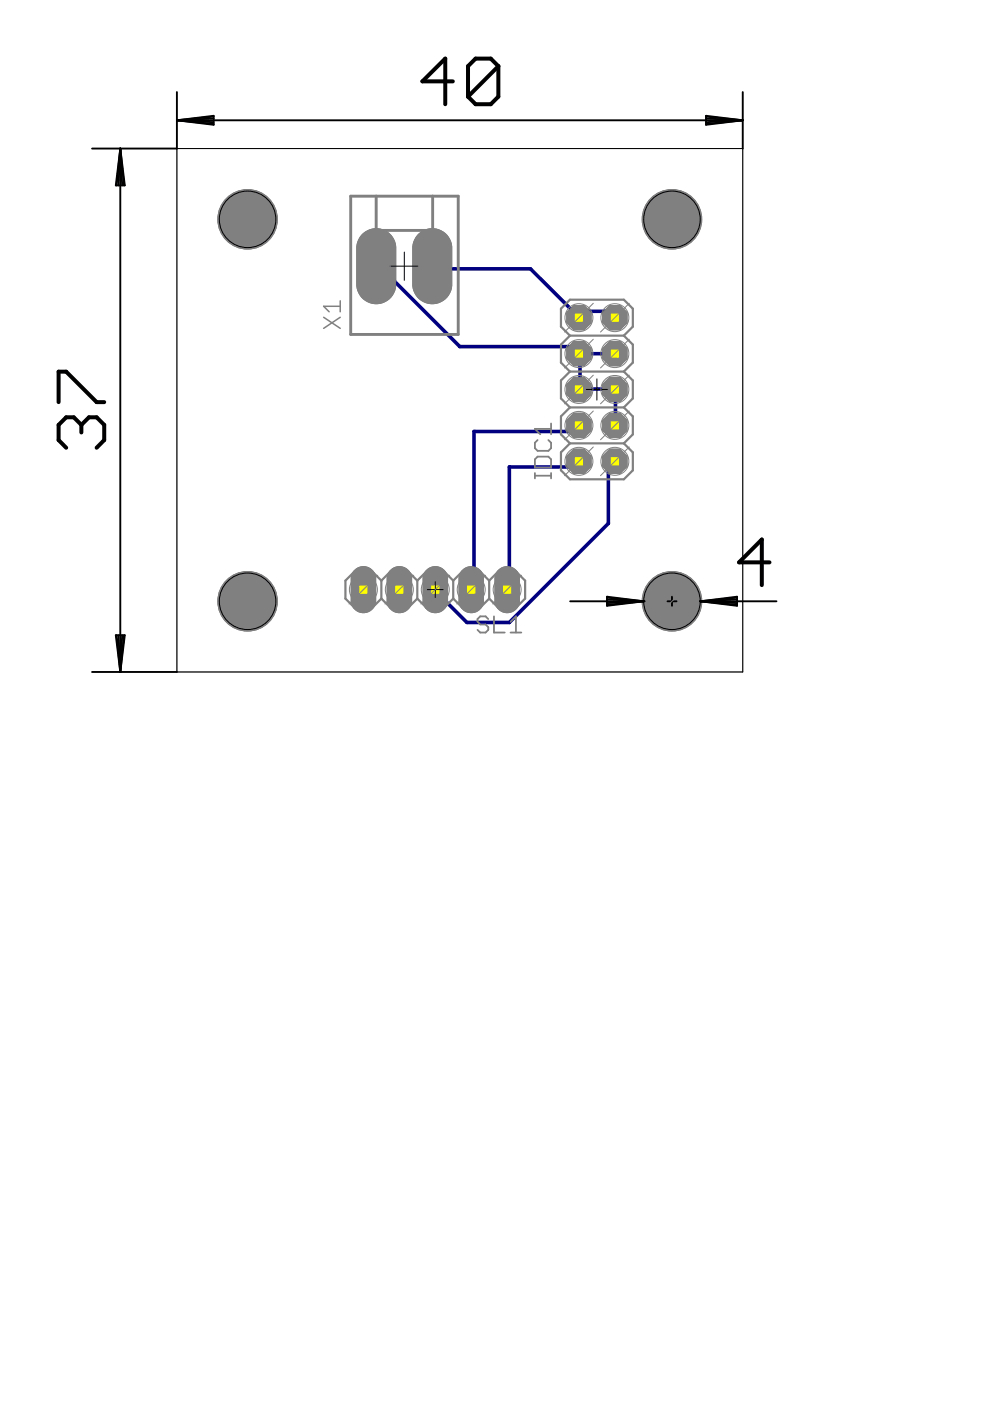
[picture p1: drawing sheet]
<svg xmlns="http://www.w3.org/2000/svg" width="210mm" height="297mm" viewBox="0 0 210 297" stroke-linecap="round" stroke-linejoin="round" font-family="sans-serif">
<g fill="#808080" stroke="#808080" stroke-width=".21">
<circle cx="52.5" cy="127.5" r="6.3"/>
<circle cx="52.5" cy="46.5" r="6.3"/>
<circle cx="142.5" cy="46.5" r="6.3"/>
<circle cx="142.5" cy="127.5" r="6.3"/>
</g>
<g fill="#808080" stroke="#808080" stroke-width=".21">
<path d="M105.9 120.8a2.6 2.6 0 0 1 2.6-.5 2.6 2.6 0 0 1 1.6 2.2v5a2.6 2.6 0 0 1-2.6 2.4 2.6 2.6 0 0 1-2.6-2.4v-5l.2-.8z"/>
<path d="M98.2 120.8a2.6 2.6 0 0 1 2.7-.5 2.6 2.6 0 0 1 1.6 2.2v5a2.6 2.6 0 0 1-2.6 2.4 2.6 2.6 0 0 1-2.6-2.4v-5l.2-.8z"/>
<path d="M90.6 120.8a2.6 2.6 0 0 1 2.7-.5 2.6 2.6 0 0 1 1.6 2.2v5a2.6 2.6 0 0 1-2.6 2.4 2.6 2.6 0 0 1-2.6-2.4v-5l.2-.8z"/>
<path d="M83 120.8a2.6 2.6 0 0 1 2.7-.5 2.6 2.6 0 0 1 1.6 2.2v5a2.6 2.6 0 0 1-2.6 2.4 2.6 2.6 0 0 1-2.6-2.4v-5l.2-.8z"/>
<path d="M75.4 120.8a2.6 2.6 0 0 1 2.7-.5 2.6 2.6 0 0 1 1.6 2.2v5a2.6 2.6 0 0 1-2.6 2.4 2.6 2.6 0 0 1-2.6-2.4v-5l.2-.8z"/>
<path d="M76.7 49.9a4.1 4.1 0 0 1 4.4-1.2 4.1 4.1 0 0 1 2.8 3.6v8.2a4.1 4.1 0 0 1-4.1 3.9 4.1 4.1 0 0 1-4.2-3.9v-8.2l.3-1z"/>
<path d="M88.5 49.9a4.1 4.1 0 0 1 4.5-1.2 4.1 4.1 0 0 1 2.8 3.6v8.2a4.1 4.1 0 0 1-4.1 3.9 4.1 4.1 0 0 1-4.2-3.9v-8.2l.2-1z"/>
<circle cx="130.4" cy="97.8" r="2.8"/>
<circle cx="122.7" cy="97.8" r="2.8"/>
<circle cx="130.4" cy="90.2" r="2.8"/>
<circle cx="122.7" cy="90.2" r="2.8"/>
<circle cx="130.4" cy="82.6" r="2.8"/>
<circle cx="122.7" cy="82.6" r="2.8"/>
<circle cx="130.4" cy="75" r="2.8"/>
<circle cx="122.7" cy="75" r="2.8"/>
<circle cx="130.4" cy="67.4" r="2.8"/>
<circle cx="122.7" cy="67.4" r="2.8"/>
</g>
<path d="M79.8 56.4l1.2 .6 16.5 16.5h24l1.2 1.5h.3M91.7 56.4l1.3 .6h19.5l10.2 10.4 .3-1.4h6l1.4 1.4M123 75v7.5M130.4 75h-7.4M122.7 97.8l-1.2 1.2h-13.5v25.5l-.5 .5M122.7 90.2l-1.2 1.3h-21v33l-.6 .5M123 82.5l7.4 .1 .1 1.4v6l-.1 .2M123 82.5l-.3 .1M130.4 97.8l-1.4 1.2v12l-21 21h-9l-6-6-.7-1" fill="none" stroke="#000080" stroke-width=".76"/>
<circle cx="130.4" cy="97.8" r="2.48" fill="#008000" stroke="#008000" stroke-width=".21"/>
<circle cx="130.4" cy="97.8" r="1.52" fill="#fff" stroke="#000" stroke-width=".21"/>
<circle cx="122.7" cy="97.8" r="2.48" fill="#008000" stroke="#008000" stroke-width=".21"/>
<circle cx="122.7" cy="97.8" r="1.52" fill="#fff" stroke="#000" stroke-width=".21"/>
<circle cx="130.4" cy="90.2" r="2.48" fill="#008000" stroke="#008000" stroke-width=".21"/>
<circle cx="130.4" cy="90.2" r="1.52" fill="#fff" stroke="#000" stroke-width=".21"/>
<circle cx="122.7" cy="90.2" r="2.48" fill="#008000" stroke="#008000" stroke-width=".21"/>
<circle cx="122.7" cy="90.2" r="1.52" fill="#fff" stroke="#000" stroke-width=".21"/>
<circle cx="130.4" cy="82.6" r="2.48" fill="#008000" stroke="#008000" stroke-width=".21"/>
<circle cx="130.4" cy="82.6" r="1.52" fill="#fff" stroke="#000" stroke-width=".21"/>
<circle cx="122.7" cy="82.6" r="2.48" fill="#008000" stroke="#008000" stroke-width=".21"/>
<circle cx="122.7" cy="82.6" r="1.52" fill="#fff" stroke="#000" stroke-width=".21"/>
<circle cx="130.4" cy="75" r="2.48" fill="#008000" stroke="#008000" stroke-width=".21"/>
<circle cx="130.4" cy="75" r="1.52" fill="#fff" stroke="#000" stroke-width=".21"/>
<circle cx="122.7" cy="75" r="2.48" fill="#008000" stroke="#008000" stroke-width=".21"/>
<circle cx="122.7" cy="75" r="1.52" fill="#fff" stroke="#000" stroke-width=".21"/>
<circle cx="130.4" cy="67.4" r="2.48" fill="#008000" stroke="#008000" stroke-width=".21"/>
<circle cx="130.4" cy="67.4" r="1.52" fill="#fff" stroke="#000" stroke-width=".21"/>
<circle cx="122.7" cy="67.4" r="2.48" fill="#008000" stroke="#008000" stroke-width=".21"/>
<circle cx="122.7" cy="67.4" r="1.52" fill="#fff" stroke="#000" stroke-width=".21"/>
<path d="M107.5 122.7v4.6" fill="none" stroke="#008000" stroke-width="4.6"/>
<circle cx="107.5" cy="125" r="1.52" fill="#fff" stroke="#000" stroke-width=".21"/>
<path d="M99.9 122.7v4.6" fill="none" stroke="#008000" stroke-width="4.6"/>
<circle cx="99.9" cy="125" r="1.52" fill="#fff" stroke="#000" stroke-width=".21"/>
<path d="M92.3 122.7v4.6" fill="none" stroke="#008000" stroke-width="4.6"/>
<circle cx="92.3" cy="125" r="1.52" fill="#fff" stroke="#000" stroke-width=".21"/>
<path d="M84.7 122.7v4.6" fill="none" stroke="#008000" stroke-width="4.6"/>
<circle cx="84.7" cy="125" r="1.52" fill="#fff" stroke="#000" stroke-width=".21"/>
<path d="M77 122.7v4.6" fill="none" stroke="#008000" stroke-width="4.6"/>
<circle cx="77" cy="125" r="1.52" fill="#fff" stroke="#000" stroke-width=".21"/>
<path d="M79.8 52.6v7.7" fill="none" stroke="#008000" stroke-width="7.7"/>
<circle cx="79.8" cy="56.4" r="2.54" fill="#fff" stroke="#000" stroke-width=".21"/>
<path d="M91.7 52.6v7.7" fill="none" stroke="#008000" stroke-width="7.7"/>
<circle cx="91.7" cy="56.4" r="2.54" fill="#fff" stroke="#000" stroke-width=".21"/>
<circle cx="130.4" cy="97.8" r="2.48" fill="#008000" stroke="#008000" stroke-width=".21"/>
<circle cx="130.4" cy="97.8" r="1.52" fill="#fff" stroke="#000" stroke-width=".21"/>
<circle cx="122.7" cy="97.8" r="2.48" fill="#008000" stroke="#008000" stroke-width=".21"/>
<circle cx="122.7" cy="97.8" r="1.52" fill="#fff" stroke="#000" stroke-width=".21"/>
<circle cx="130.4" cy="90.2" r="2.48" fill="#008000" stroke="#008000" stroke-width=".21"/>
<circle cx="130.4" cy="90.2" r="1.52" fill="#fff" stroke="#000" stroke-width=".21"/>
<circle cx="122.7" cy="90.2" r="2.48" fill="#008000" stroke="#008000" stroke-width=".21"/>
<circle cx="122.7" cy="90.2" r="1.52" fill="#fff" stroke="#000" stroke-width=".21"/>
<circle cx="130.4" cy="82.6" r="2.48" fill="#008000" stroke="#008000" stroke-width=".21"/>
<circle cx="130.4" cy="82.6" r="1.52" fill="#fff" stroke="#000" stroke-width=".21"/>
<circle cx="122.7" cy="82.6" r="2.48" fill="#008000" stroke="#008000" stroke-width=".21"/>
<circle cx="122.7" cy="82.6" r="1.52" fill="#fff" stroke="#000" stroke-width=".21"/>
<circle cx="130.4" cy="75" r="2.48" fill="#008000" stroke="#008000" stroke-width=".21"/>
<circle cx="130.4" cy="75" r="1.52" fill="#fff" stroke="#000" stroke-width=".21"/>
<circle cx="122.7" cy="75" r="2.48" fill="#008000" stroke="#008000" stroke-width=".21"/>
<circle cx="122.7" cy="75" r="1.52" fill="#fff" stroke="#000" stroke-width=".21"/>
<circle cx="130.4" cy="67.4" r="2.48" fill="#008000" stroke="#008000" stroke-width=".21"/>
<circle cx="130.4" cy="67.4" r="1.52" fill="#fff" stroke="#000" stroke-width=".21"/>
<circle cx="122.7" cy="67.4" r="2.48" fill="#008000" stroke="#008000" stroke-width=".21"/>
<circle cx="122.7" cy="67.4" r="1.52" fill="#fff" stroke="#000" stroke-width=".21"/>
<path d="M107.5 122.7v4.6" fill="none" stroke="#008000" stroke-width="4.6"/>
<circle cx="107.5" cy="125" r="1.52" fill="#fff" stroke="#000" stroke-width=".21"/>
<path d="M99.9 122.7v4.6" fill="none" stroke="#008000" stroke-width="4.6"/>
<circle cx="99.9" cy="125" r="1.52" fill="#fff" stroke="#000" stroke-width=".21"/>
<path d="M92.3 122.7v4.6" fill="none" stroke="#008000" stroke-width="4.6"/>
<circle cx="92.3" cy="125" r="1.52" fill="#fff" stroke="#000" stroke-width=".21"/>
<path d="M84.7 122.7v4.6" fill="none" stroke="#008000" stroke-width="4.6"/>
<circle cx="84.7" cy="125" r="1.52" fill="#fff" stroke="#000" stroke-width=".21"/>
<path d="M77 122.7v4.6" fill="none" stroke="#008000" stroke-width="4.6"/>
<circle cx="77" cy="125" r="1.52" fill="#fff" stroke="#000" stroke-width=".21"/>
<path d="M79.8 52.6v7.7" fill="none" stroke="#008000" stroke-width="7.7"/>
<circle cx="79.8" cy="56.4" r="2.54" fill="#fff" stroke="#000" stroke-width=".21"/>
<path d="M91.7 52.6v7.7" fill="none" stroke="#008000" stroke-width="7.7"/>
<circle cx="91.7" cy="56.4" r="2.54" fill="#fff" stroke="#000" stroke-width=".21"/>
<g fill="#808080" stroke="#808080" stroke-width=".21">
<circle cx="52.5" cy="127.5" r="6.3"/>
<circle cx="52.5" cy="46.5" r="6.3"/>
<circle cx="142.5" cy="46.5" r="6.3"/>
<circle cx="142.5" cy="127.5" r="6.3"/>
</g>
<g fill="#808080" stroke="#808080" stroke-width=".21">
<path d="M105.9 120.8a2.6 2.6 0 0 1 2.6-.5 2.6 2.6 0 0 1 1.6 2.2v5a2.6 2.6 0 0 1-2.6 2.4 2.6 2.6 0 0 1-2.6-2.4v-5l.2-.8z"/>
<path d="M98.2 120.8a2.6 2.6 0 0 1 2.7-.5 2.6 2.6 0 0 1 1.6 2.2v5a2.6 2.6 0 0 1-2.6 2.4 2.6 2.6 0 0 1-2.6-2.4v-5l.2-.8z"/>
<path d="M90.6 120.8a2.6 2.6 0 0 1 2.7-.5 2.6 2.6 0 0 1 1.6 2.2v5a2.6 2.6 0 0 1-2.6 2.4 2.6 2.6 0 0 1-2.6-2.4v-5l.2-.8z"/>
<path d="M83 120.8a2.6 2.6 0 0 1 2.7-.5 2.6 2.6 0 0 1 1.6 2.2v5a2.6 2.6 0 0 1-2.6 2.4 2.6 2.6 0 0 1-2.6-2.4v-5l.2-.8z"/>
<path d="M75.4 120.8a2.6 2.6 0 0 1 2.7-.5 2.6 2.6 0 0 1 1.6 2.2v5a2.6 2.6 0 0 1-2.6 2.4 2.6 2.6 0 0 1-2.6-2.4v-5l.2-.8z"/>
<path d="M76.7 49.9a4.1 4.1 0 0 1 4.4-1.2 4.1 4.1 0 0 1 2.8 3.6v8.2a4.1 4.1 0 0 1-4.1 3.9 4.1 4.1 0 0 1-4.2-3.9v-8.2l.3-1z"/>
<path d="M88.5 49.9a4.1 4.1 0 0 1 4.5-1.2 4.1 4.1 0 0 1 2.8 3.6v8.2a4.1 4.1 0 0 1-4.1 3.9 4.1 4.1 0 0 1-4.2-3.9v-8.2l.2-1z"/>
<circle cx="130.4" cy="97.8" r="2.8"/>
<circle cx="122.7" cy="97.8" r="2.8"/>
<circle cx="130.4" cy="90.2" r="2.8"/>
<circle cx="122.7" cy="90.2" r="2.8"/>
<circle cx="130.4" cy="82.6" r="2.8"/>
<circle cx="122.7" cy="82.6" r="2.8"/>
<circle cx="130.4" cy="75" r="2.8"/>
<circle cx="122.7" cy="75" r="2.8"/>
<circle cx="130.4" cy="67.4" r="2.8"/>
<circle cx="122.7" cy="67.4" r="2.8"/>
</g>
<g fill="none" stroke="#808080" stroke-width=".21">
<path d="M37.5 31.5h120v111h-120zM55.5 43.5l-6 6.1M82.8 53.4l-6.1 6.1M94.7 53.4l-6.1 6.1M145.5 43.5l-6.1 6.1M125.8 79.5l-6.1 6.1M125.8 71.9l-6.1 6.1M125.8 64.3l-6.1 6.1M133.4 79.5l-6.1 6.1M133.4 71.9l-6.1 6.1M133.4 64.3l-6.1 6.1M125.8 94.8l-6.1 6.1"/>
<path d="M125.8 87.1l-6.1 6.1M133.4 94.8l-6.1 6.1M133.4 87.1l-6.1 6.1M55.5 124.4l-6 6.1M80.1 122l-6.1 6.1M87.7 122l-6.1 6.1M95.3 122l-6.1 6.1M103 122l-6.1 6.1M110.6 122l-6.1 6.1M145.5 124.4l-6.1 6.1"/>
<circle cx="52.5" cy="46.5" r="2.96"/>
<circle cx="79.8" cy="56.4" r="2.96"/>
<circle cx="91.7" cy="56.4" r="2.96"/>
<circle cx="142.5" cy="46.5" r="2.96"/>
<circle cx="122.7" cy="75" r="2.96"/>
<circle cx="122.7" cy="67.4" r="2.96"/>
<circle cx="130.4" cy="75" r="2.96"/>
<circle cx="130.4" cy="67.4" r="2.96"/>
<circle cx="122.7" cy="90.2" r="2.96"/>
<circle cx="122.7" cy="97.8" r="2.96"/>
<circle cx="122.7" cy="82.6" r="2.96"/>
<circle cx="130.4" cy="90.2" r="2.96"/>
<circle cx="130.4" cy="82.6" r="2.96"/>
<circle cx="130.4" cy="97.8" r="2.96"/>
<circle cx="52.5" cy="127.5" r="2.96"/>
<circle cx="77" cy="125" r="2.96"/>
<circle cx="84.7" cy="125" r="2.96"/>
<circle cx="92.3" cy="125" r="2.96"/>
<circle cx="99.9" cy="125" r="2.96"/>
<circle cx="107.5" cy="125" r="2.96"/>
<circle cx="142.5" cy="127.5" r="2.96"/>
</g>
<g fill="none" stroke="#808080" stroke-width=".47">
<path d="M120.8 71.2l-1.9-1.9v-3.9l1.9-1.9h11.5l1.9 1.9v3.9l-1.9 1.9M120.8 71.2l-1.9 1.9v3.8l1.9 1.9M120.8 78.8l-1.9 1.9v3.8l1.9 1.9M120.8 78.8h11.5M120.8 71.2h11.5M132.3 78.8l1.9 1.9v3.8l-1.9 1.9M132.3 71.2l1.9 1.9v3.8l-1.9 1.9M120.8 94l-1.9 1.9v3.8l1.9 1.9h11.5l1.9-1.9v-3.8l-1.9-1.9M120.8 86.4l-1.9 1.9v3.8l1.9 1.9M120.8 94h11.5M120.8 86.4h11.5M132.3 86.4l1.9 1.9v3.8l-1.9 1.9"/>
<path d="M80.9 123.1l-1.9-1.9h-3.9l-1.9 1.9v3.8l1.9 1.9h3.9l1.9-1.9M80.9 126.9l1.9 1.9h3.8l1.9-1.9M80.9 123.1v3.8M80.9 123.1l1.9-1.9h3.8l1.9 1.9M88.5 126.9l1.9 1.9h3.8l1.9-1.9M88.5 123.1v3.8M88.5 123.1l1.9-1.9h3.8l1.9 1.9M96.1 126.9l1.9 1.9h3.8l1.9-1.9M96.1 123.1l1.9-1.9h3.8l1.9 1.9M96.1 123.1v3.8M103.7 123.1l1.9-1.9h3.8l1.9 1.9v3.8l-1.9 1.9h-3.8l-1.9-1.9M103.7 123.1v3.8"/>
</g>
<path d="M74.4 41.6h22.8v29.3h-22.8zM79.8 41.6v7.3h11.9v-7.3" fill="none" stroke="#808080" stroke-width=".61"/>
<g fill="#ff0" stroke="#ff0" stroke-width=".21">
<path d="M129.6 97h1.5v1.6h-1.5z"/>
<path d="M122 97h1.5v1.6h-1.5z"/>
<path d="M122 89.4h1.5v1.6h-1.5z"/>
<path d="M129.6 89.4h1.5v1.6h-1.5z"/>
<path d="M122 81.8h1.5v1.5h-1.5z"/>
<path d="M129.6 81.8h1.5v1.5h-1.5z"/>
<path d="M122 74.2h1.5v1.5h-1.5z"/>
<path d="M129.6 74.2h1.5v1.5h-1.5z"/>
<path d="M122 66.6h1.5v1.5h-1.5z"/>
<path d="M129.6 66.6h1.5v1.5h-1.5z"/>
<path d="M83.9 124.2h1.5v1.6h-1.5z"/>
<path d="M91.5 124.2h1.5v1.6h-1.5z"/>
<path d="M99.1 124.2h1.6v1.6h-1.6z"/>
<path d="M106.8 124.2h1.5v1.6h-1.5z"/>
<path d="M76.3 124.2h1.5v1.6h-1.5z"/>
</g>
<path d="M113.4 97.4l.6-.6h2.3l.5 .6v1.7h-3.4zM114 93.3l-.6 .6v1.1l.6 .6h2.3l.5-.6v-1.1l-.5-.6M116.8 89.8v2.3M116.8 90.9h-3.4l1.2 1.2M113.4 100.9h3.4M113.4 100.3v1.1M116.8 100.3v1.1M103.5 131.3l-.5-.6h-1.2l-.6 .6v.5l.6 .6h1.2l.5 .6v.5l-.5 .6h-1.2l-.6-.6M104.7 130.7v3.4h2.3M108.2 134.1h2.3M108.2 131.8l1.2-1.1v3.4" fill="none" stroke="#808080" stroke-width=".38"/>
<path d="M68.6 67.3l3.5 2.3M72.1 67.3l-3.5 2.3M72.1 64.9h-3.5l1.2 1.2M72.1 63.8v2.3" fill="none" stroke="#808080" stroke-width=".32"/>
<g fill="none" stroke="#000" stroke-width=".21">
<path d="M37.5 31.5h120v111h-120zM82.7 56.4h6M85.7 53.4v6M124.3 82.6h4.5M126.6 80.3v4.5M90.6 125h3.4M92.3 123.3v3.4"/>
<circle cx="52.5" cy="46.5" r="6"/>
<circle cx="142.5" cy="46.5" r="6"/>
<circle cx="52.5" cy="127.5" r="6"/>
<circle cx="142.5" cy="127.5" r="6"/>
</g>
<g fill="none" stroke="#000" stroke-width=".4">
<path d="M37.5 19.5v12h-18M157.5 19.5v12M25.5 31.5v111M25.5 31.5l1 7.8h-1.9zM25.5 31.5l-.4 7.8M25.5 31.5l.4 7.8M25.5 31.5l-.8 7.8M25.5 31.5l.8 7.8M37.5 25.5h120M37.5 25.5l7.8-.9v1.9zM37.5 25.5l7.8 .4M37.5 25.5l7.8 .8"/>
<path d="M45.3 25.1l-7.8 .4M45.3 24.7l-7.8 .8M149.7 24.6l7.8 .9-7.8 1zM149.7 25.1l7.8 .4M149.7 24.7l7.8 .8M157.5 25.5l-7.8 .4M157.5 25.5l-7.8 .8M24.6 134.7h1.9l-1 7.8zM24.7 134.7l.8 7.8M25.1 134.7l.4 7.8M25.9 134.7l-.4 7.8M26.3 134.7l-.8 7.8"/>
<path d="M120.9 127.5h15.6M128.7 126.5l7.8 1-7.8 .9zM128.7 127.1l7.8 .4M128.7 126.7l7.8 .8M136.5 127.5l-7.8 .4M136.5 127.5l-7.8 .7M141.5 127.5h1.9M142.5 126.5v1.9M148.5 127.5h16.1M148.5 127.5l7.8-1v1.9zM148.5 127.5l7.8 .4M148.5 127.5l7.8 .7"/>
<path d="M156.3 127.1l-7.8 .4M156.3 126.7l-7.8 .8M19.5 142.5h18"/>
</g>
<path d="M96 17.3h-6.4l4.8-4.9v9.7M105.7 14l-1.6-1.6h-3.3l-1.6 1.6v6.5M105.7 14v6.5l-1.6 1.6h-3.3l-1.6-1.6M105.7 14l-6.5 6.5M12.4 85.3v-6.5h1.6l6.5 6.5h1.6M17.3 90.1l-1.7-1.6h-1.6l-1.6 1.6v3.2l1.6 1.6M17.3 90.1l1.6-1.6h1.6l1.6 1.6v3.2l-1.6 1.6M17.3 90.1v1.6M163.2 119.2h-6.5l4.8-4.8v9.7" fill="none" stroke="#000" stroke-width=".85"/>
<g fill="#000">
<circle cx="136.5" cy="127.5" r=".2"/>
<circle cx="148.5" cy="127.5" r=".2"/>
</g>
</svg>
